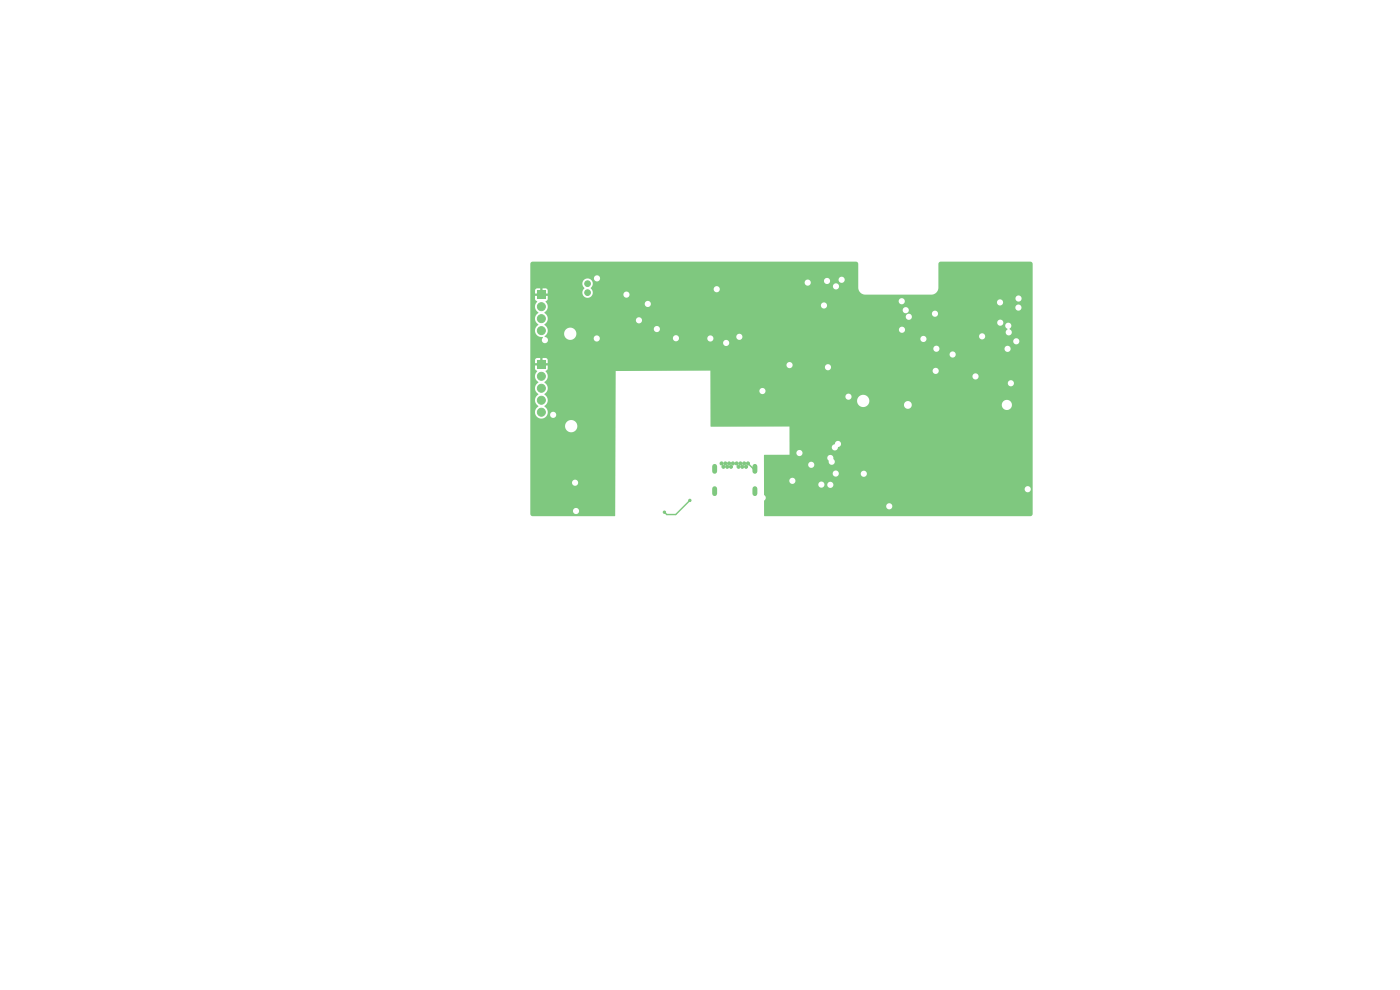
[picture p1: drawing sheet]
<svg xmlns="http://www.w3.org/2000/svg" width="297mm" height="210mm" viewBox="0 0 297 210" stroke-linecap="round" stroke-linejoin="round" font-family="sans-serif">
<path d="M151.6 98.9v1.1M160.1 98.9v1.1M151.6 103.7v1M160.1 103.7v1" fill="none" stroke="#7fc87f" stroke-width="1.1"/>
<g fill="#7fc87f" stroke="#7fc87f" stroke-width=".21">
<circle cx="153.9" cy="98.3" r=".33"/>
<circle cx="157.9" cy="98.3" r=".33"/>
<circle cx="153.1" cy="98.3" r=".32"/>
<circle cx="153.5" cy="99" r=".32"/>
<circle cx="154.3" cy="99" r=".33"/>
<circle cx="154.7" cy="98.3" r=".32"/>
<circle cx="155.1" cy="99" r=".32"/>
<circle cx="155.5" cy="98.3" r=".32"/>
<circle cx="156.3" cy="98.3" r=".33"/>
<circle cx="156.7" cy="99" r=".33"/>
<circle cx="157.1" cy="98.3" r=".32"/>
<circle cx="157.5" cy="99" r=".32"/>
<circle cx="158.3" cy="99" r=".33"/>
<circle cx="158.7" cy="98.3" r=".33"/>
</g>
<path d="M114 61.7h1.7v1.7h-1.7z" fill="#7fc87f"/>
<g fill="#7fc87f" stroke="#7fc87f" stroke-width=".21">
<circle cx="114.8" cy="65.1" r=".85"/>
<circle cx="114.8" cy="67.6" r=".85"/>
<circle cx="114.8" cy="70.1" r=".85"/>
</g>
<path d="M114 76.4h1.7v1.7h-1.7z" fill="#7fc87f"/>
<g fill="#7fc87f" stroke="#7fc87f" stroke-width=".21">
<circle cx="114.8" cy="79.8" r=".85"/>
<circle cx="114.8" cy="82.4" r=".85"/>
<circle cx="114.8" cy="84.9" r=".85"/>
<circle cx="114.8" cy="87.4" r=".85"/>
<circle cx="124.6" cy="60.2" r=".6"/>
<circle cx="124.6" cy="62.1" r=".6"/>
<circle cx="140.9" cy="108.7" r=".25"/>
<circle cx="146.3" cy="106.1" r=".25"/>
<circle cx="130.8" cy="70.1" r=".25"/>
<circle cx="119.1" cy="99" r=".25"/>
<circle cx="178.9" cy="90.5" r=".25"/>
<circle cx="118.1" cy="107.1" r=".3"/>
<circle cx="204" cy="78.6" r=".25"/>
<circle cx="180.8" cy="74.3" r=".25"/>
<circle cx="170.5" cy="65" r=".3"/>
<circle cx="143.2" cy="66.8" r=".25"/>
<circle cx="116.2" cy="60.4" r=".25"/>
<circle cx="172.5" cy="101.8" r=".25"/>
<circle cx="127" cy="108.3" r=".25"/>
<circle cx="163.4" cy="104.5" r=".25"/>
<circle cx="209.8" cy="76.5" r=".25"/>
<circle cx="131.2" cy="62.4" r=".25"/>
<circle cx="165.1" cy="65.3" r=".25"/>
<circle cx="115.3" cy="101.9" r=".25"/>
<circle cx="162.9" cy="81.6" r=".25"/>
<circle cx="172.8" cy="66.6" r=".25"/>
<circle cx="191.6" cy="71.8" r=".25"/>
<circle cx="193.6" cy="64.6" r=".3"/>
<circle cx="117.2" cy="77.3" r=".25"/>
<circle cx="180.1" cy="62.9" r=".25"/>
<circle cx="173.3" cy="60.4" r=".3"/>
</g>
<path d="M158.7 98.3l1.1 1.2h.3M146.3 106.2l-3 3h-1.9l-.5-.5" fill="none" stroke="#7fc87f" stroke-width=".3"/>
<path d="M156.4 98.2l-.1 .1" fill="none" stroke="#7fc87f" stroke-width=".25"/>
<path d="M112.6 55.7l.4-.2h68.6l.4 .2 .1 .3v5.3a1.5 1.5 0 0 0 1.4 1.2h14.4a1.5 1.5 0 0 0 1.2-1.6v-4.9l.4-.5h19a.51 .51 0 0 1 .6 .5l-.1 53.2-.4 .3h-56.4l-.1-.1v-1.9h25.9a.65 .65 0 0 0 1 .5 .65 .65 0 0 0 0-1.2 .65 .65 0 0 0-1 .5v.2h-25.9v-1.2l.1-.2a.73 .73 0 0 0-.1-1.2v-1.1h55.3a.65 .65 0 0 0 1 .5 .65 .65 0 0 0 0-1.1 .65 .65 0 0 0-1 .5v.1h-55.3v-.9h11.5a.65 .65 0 0 0 .6 .6 .65 .65 0 0 0 .7-.6h.6v.1a.65 .65 0 0 0 1.1 .3 .65 .65 0 0 0-.2-1.1 .65 .65 0 0 0-.9 .7h-.6a.65 .65 0 0 0-.6-.8 .65 .65 0 0 0-.7 .8h-11.5v-.8h5.3l.1 .1a.65 .65 0 0 0 1 .3 .65 .65 0 0 0-.2-1.1 .65 .65 0 0 0-.9 .7h-5.3v-1.6h14.5l.1 .1a.65 .65 0 0 0 .6 .5 .65 .65 0 0 0 .6-.5h4.7v.1a.65 .65 0 0 0 1.1 .3 .65 .65 0 0 0-.2-1.1 .65 .65 0 0 0-.9 .7l-4.6-.1a.65 .65 0 0 0-.7-.7 .65 .65 0 0 0-.7 .7h-14.5v-1.8h9.3l.1 .1a.65 .65 0 0 0 1 .3 .65 .65 0 0 0-.2-1.1 .65 .65 0 0 0-.9 .7h-9.3v-1.5h13.4l.3 .5a.7 .7 0 0 0 .4 .9 .7 .7 0 0 0 .9-.4 .7 .7 0 0 0-.3-.9 .65 .65 0 0 0-.6-.8 .65 .65 0 0 0-.7 .7h-13.4l.1-.7h5.3v-.3h1.4a.65 .65 0 0 0 1 .5 .65 .65 0 0 0 0-1.2 .65 .65 0 0 0-1 .5v.2h-1.4v-1.2h9a.71 .71 0 0 0 .7 .5 .71 .71 0 0 0 .7-.7 .67 .67 0 0 0 .5-.8 .67 .67 0 0 0-.8-.5 .67 .67 0 0 0-.6 .8l-.4 .2-.1 .5h-9v-4.5h-16.7l-.1-5.6h31.1v.3a1.3 1.3 0 0 0 .9 1.1 1.3 1.3 0 0 0 1.3-.3h7.8v.1a.83 .83 0 0 0 1 .6 .83 .83 0 0 0 .6-.9h19.1v.2a1.08 1.08 0 0 0 1.7 .8 1.08 1.08 0 0 0 0-1.8 1.08 1.08 0 0 0-1.7 .8h-19.1v-.1a.83 .83 0 0 0-1-.6 .83 .83 0 0 0-.6 .9h-7.8l.1-.1a1.3 1.3 0 0 0-.5-2.1 1.3 1.3 0 0 0-1.8 1.1h-31.1v-.7h28.6a.65 .65 0 0 0 1 .5 .65 .65 0 0 0 0-1.1 .65 .65 0 0 0-1 .5v.1h-28.6v-1.2h10.4v.1a.65 .65 0 0 0 1.1 .3 .65 .65 0 0 0-.2-1.1 .65 .65 0 0 0-.9 .7h-10.4v-1.6h63.1v.1a.65 .65 0 0 0 1.1 .3 .65 .65 0 0 0-.2-1.1 .65 .65 0 0 0-.9 .7h-63.1v-1.5h55.6v.1a.65 .65 0 0 0 1.1 .3 .65 .65 0 0 0-.2-1.1 .65 .65 0 0 0-.9 .7h-55.6v-1.2h47.1l.1 .2a.65 .65 0 0 0 1 .3 .65 .65 0 0 0-.2-1.1 .65 .65 0 0 0-.9 .6h-67.2l-.1 30.7-17.5 .1-.4-.2-.1-.3v-.5h9l.1 .1a.65 .65 0 0 0 1 .3 .65 .65 0 0 0-.2-1.1 .65 .65 0 0 0-.9 .7h-9v-6h8.8l.1 .1a.65 .65 0 0 0 1 .3 .65 .65 0 0 0-.2-1.1 .65 .65 0 0 0-.9 .7h-8.8v-12.2h7.4v.2a1.3 1.3 0 0 0 2 1 1.3 1.3 0 0 0 0-2.2 1.3 1.3 0 0 0-2 1h-7.4v-10.6h1l.2 .8 .5 .6a1.48 1.48 0 0 0 0 2.5 1.48 1.48 0 0 0 0 2.6 1.37 1.37 0 0 0-.3 2.2 1.37 1.37 0 0 0 2.2-.3h.6v.1a.65 .65 0 0 0 1.1 .3 .65 .65 0 0 0-.2-1.1 .65 .65 0 0 0-.9 .7h-.6v-.1a1.94 1.94 0 0 0-.6-1.9 1.43 1.43 0 0 0 0-2.5 1.48 1.48 0 0 0 0-2.5 1.52 1.52 0 0 0 .2-2.4l.4-.3 .1-.9h-.9h51.5l.1 .1a.65 .65 0 0 0 1 .4h7.1v.1a.65 .65 0 0 0 1.1 .3 .65 .65 0 0 0-.2-1.1 .65 .65 0 0 0-.9 .7h-7.1a.65 .65 0 0 0-.1-1.2 .65 .65 0 0 0-1 .7h-51.5v-.5h.9l-.1-.9-1-.2v1h-.5v-1h-.6l-.4 .3-.1 .8h.9v.5h-.9v.7l.5 .6-.5 .9h-1v-4.4h88.9a.65 .65 0 0 0 1 .5 .65 .65 0 0 0 0-1.2 .65 .65 0 0 0-1 .5v.2h-88.9v-1.3h85.5a.65 .65 0 0 0 .6 .6 .65 .65 0 0 0 .7-.5h13.8v.1a.65 .65 0 0 0 1.1 .3 .65 .65 0 0 0-.2-1.1 .65 .65 0 0 0-.9 .7l-13.8-.1a.65 .65 0 0 0-.6-.7 .65 .65 0 0 0-.7 .7h-85.5v-1.2h40.9v.1a.65 .65 0 0 0 1.1 .3 .65 .65 0 0 0-.2-1.1 .65 .65 0 0 0-.9 .7h-40.9v-7.9h1l.2 .9 .5 .5a1.48 1.48 0 0 0 0 2.6 1.43 1.43 0 0 0-.6 1.7 1.43 1.43 0 0 0 1.6 .9 .7 .7 0 0 0-.1 1.1 .7 .7 0 0 0 1.1-.1v-.7l-.7-.4 .6-.7h3.6v.2a1.3 1.3 0 0 0 2 1h4.2l.1 .1a.65 .65 0 0 0 .7 .4 .65 .65 0 0 0 .6-.6h15.4l.1 .1a.65 .65 0 0 0 .6 .5 .65 .65 0 0 0 .6-.5h6l.1 .1a.65 .65 0 0 0 .8 .4 .65 .65 0 0 0 .4-.9h4.9v.1a.65 .65 0 0 0 1.1 .4h37.9l.1 .1a.65 .65 0 0 0 .9 .4h18.7l.1 .1a.65 .65 0 0 0 1 .3 .65 .65 0 0 0-.2-1.1 .65 .65 0 0 0-.9 .7h-18.7l.4-.5-.3-.6h11.4v.1a.65 .65 0 0 0 1.1 .3 .65 .65 0 0 0-.2-1.1 .65 .65 0 0 0-.9 .7l-11.5-.1a.65 .65 0 0 0-1 .7h-37.9a.65 .65 0 0 0-.2-1.2 .65 .65 0 0 0-.9 .7h-4.9a.65 .65 0 0 0-.8-.3 .65 .65 0 0 0-.5 .7l-6-.1a.65 .65 0 0 0-.6-.7 .65 .65 0 0 0-.7 .7l-15.4-.1a.65 .65 0 0 0-.8-.6 .65 .65 0 0 0-.6 .8l-4.1-.1a1.29 1.29 0 0 0 .1-1.9h16.8v.1a.65 .65 0 0 0 .6 .5 .65 .65 0 0 0 .7-.5h50.7v.1a.65 .65 0 0 0 1.1 .3 .65 .65 0 0 0-.2-1.1 .65 .65 0 0 0-.9 .7h-50.7v-.1a.65 .65 0 0 0-.5-.7h73.7l.5 .7a.66 .66 0 0 0-.2 1 .66 .66 0 0 0 1.1-.1 .66 .66 0 0 0-.4-1v-.1a.66 .66 0 0 0 0-1.2 .66 .66 0 0 0-1 .7l-73.9-.1-.5 .3-.1 .5-16.9-.1a1.31 1.31 0 0 0-2.1 .9h-3.6a1.94 1.94 0 0 0-.6-1.9l.6-.8h18.8v.1a.65 .65 0 0 0 1 .4h75.6l.1 .1a.65 .65 0 0 0 1 .3 .65 .65 0 0 0-.2-1.1 .65 .65 0 0 0-.9 .7h-75.5a.65 .65 0 0 0-.2-1.2 .65 .65 0 0 0-.9 .7h-18.8l.1-.7h75.9l.1 .1a.65 .65 0 0 0 1 .3 .65 .65 0 0 0-.1-1.1h4.6v.1a.65 .65 0 0 0 1.1 .3 .65 .65 0 0 0-.2-1.1 .65 .65 0 0 0-.9 .7l-5-.1-.4 .3-.2 .5h-75.9l-.7-1 .4-.4h75.6a.65 .65 0 0 0 .9 .5 .65 .65 0 0 0 .2-1.1h22.8v.1a.65 .65 0 0 0 1.1 .3 .65 .65 0 0 0-.2-1.1 .65 .65 0 0 0-.9 .7h-22.8l-.5-.2-.5 .3-.1 .5h-75.6l.3-.7-.1-.7h20.7v.2a.65 .65 0 0 0 .5 .4 .65 .65 0 0 0 .6-.2h36.2l.1 .1a.65 .65 0 0 0 1 .3 .65 .65 0 0 0-.2-1.1 .65 .65 0 0 0-.9 .7h-36.2l.2-.5-.3-.4h52.8l.2 .3 .4 .3 .4-.1 .3-.3h19.6v.1a.65 .65 0 0 0 1.1 .3 .65 .65 0 0 0-.2-1.1 .65 .65 0 0 0-.9 .7h-19.6v-.5l-.2-.3h23.7v.1a.65 .65 0 0 0 1.1 .3 .65 .65 0 0 0-.2-1.1 .65 .65 0 0 0-.9 .7h-23.7l-.5-.2-.4 .3-.2 .5-52.9-.1a.65 .65 0 0 0-.9 .6h-20.7l-.4-.5 .4-.4 .1-.8h-.9v-.5h.9l-.1-.9-.3-.2h-.7v.9h-.5v-.9h-.6l-.4 .2-.1 .9h.9v.5h-.9v.7l.5 .5-.5 .9h-1v-4.8h11l.1 .5 .4 .5a1.12 1.12 0 0 0-.1 1.8 1.12 1.12 0 0 0 1.7-.3h6.6l.1 .1a.65 .65 0 0 0 1 .3 .65 .65 0 0 0-.2-1.1 .65 .65 0 0 0-.9 .7h-6.6l.2-.6-.3-.6h25.9a.65 .65 0 0 0 1 .5 .65 .65 0 0 0 0-1.1h24.3v.1a.65 .65 0 0 0 1.1 .3 .65 .65 0 0 0-.2-1.1 .65 .65 0 0 0-.9 .7h-24.3a.65 .65 0 0 0-1 .6h-25.9l-.2-.3 .4-.5v-.6h45v.1a.65 .65 0 0 0 .9 .5 .65 .65 0 0 0 .3-.9h2.9v.1a.65 .65 0 0 0 .8 .4 .65 .65 0 0 0 .5-.8h1.8v.1a.65 .65 0 0 0 1.1 .3 .65 .65 0 0 0-.2-1.1 .65 .65 0 0 0-.9 .7h-1.8a.65 .65 0 0 0-.8-.4 .65 .65 0 0 0-.5 .7l-2.9-.1a.65 .65 0 0 0-.7-.3 .65 .65 0 0 0-.5 .7h-45l-.2-.5-.5-.4h1a.65 .65 0 0 0 1 .5 .65 .65 0 0 0 0-1.1 .65 .65 0 0 0-1 .5v.1h-1a1.1 1.1 0 0 0-1.5 1h-11v-4.1z" fill="#7fc87f"/>
</svg>
